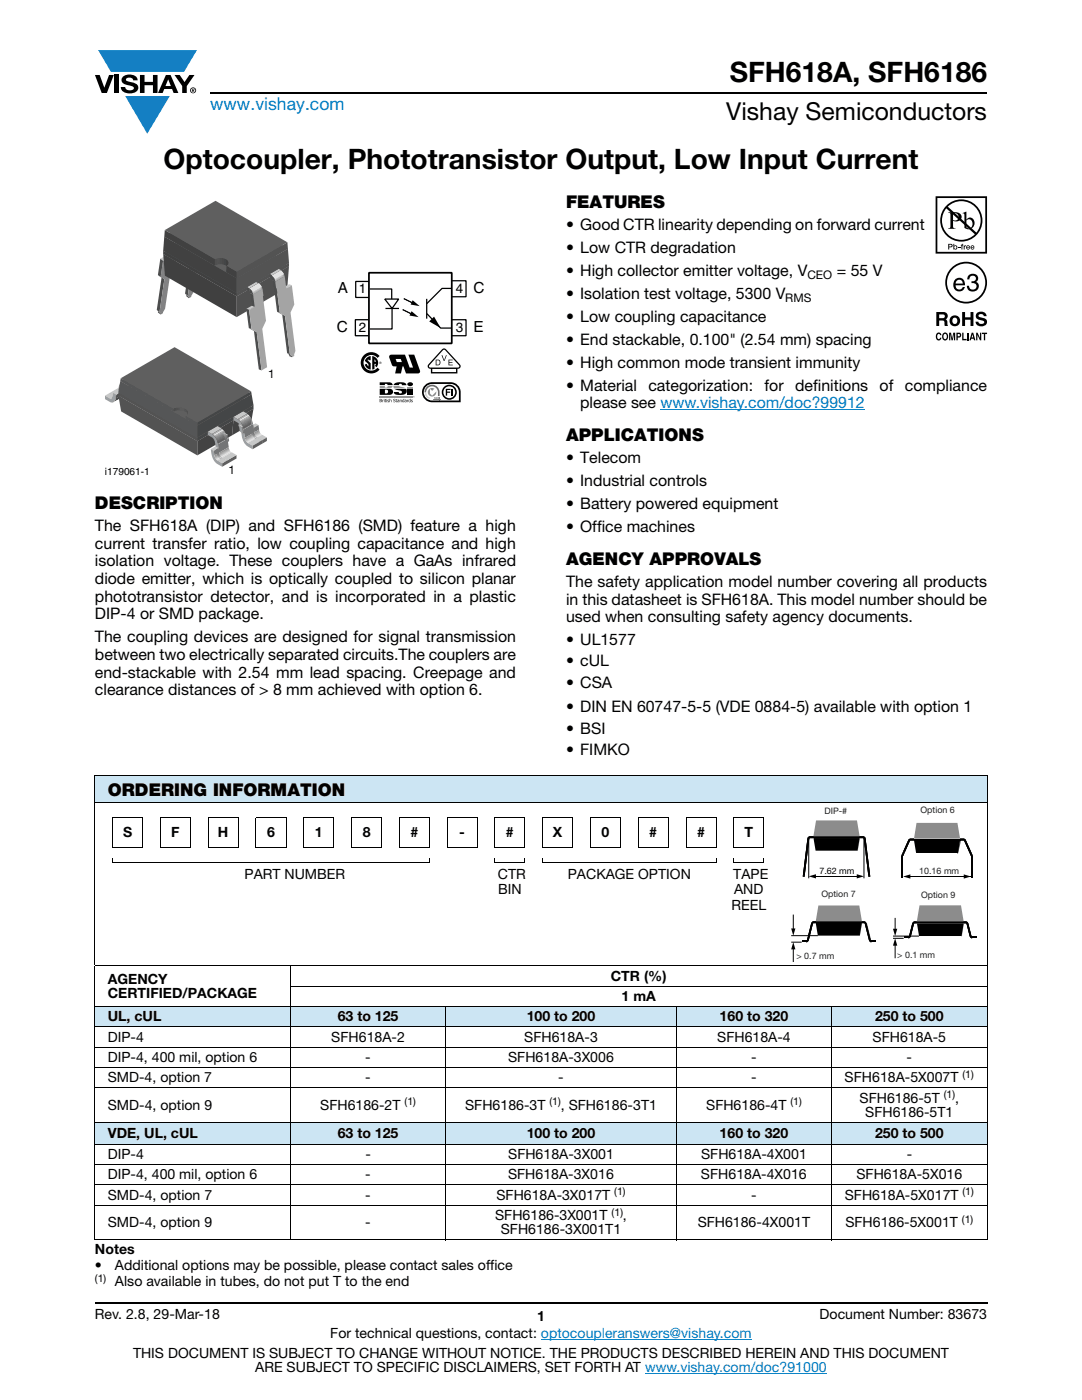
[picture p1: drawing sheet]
<svg xmlns="http://www.w3.org/2000/svg" width="216mm" height="279mm" viewBox="0 0 216 279" stroke-linecap="round" stroke-linejoin="round" font-family="sans-serif">
<defs><g id="words">
<g font-size="5.6">
<text x="145.6" y="16.4">SFH618A, SFH6186</text>
<text x="32.6" y="33.8">Optocoupler, Phototransistor Output, Low Input Current</text>
</g>
<text font-size="4.9" x="144.9" y="24">Vishay Semiconductors</text>
<text font-size="3.5" fill="#007ec4" x="42" y="21.9">www.vishay.com</text>
<g font-size="3.5">
<text x="112.9" y="41.5">FEATURES</text>
<text x="112.9" y="88.1">APPLICATIONS</text>
<text x="18.9" y="101.6">DESCRIPTION</text>
<text x="112.9" y="112.8">AGENCY APPROVALS</text>
<text x="21.5" y="158.8">ORDERING INFORMATION</text>
</g>
<g font-size="3.2">
<text x="112.9" y="45.9">• Good CTR linearity depending on forward current</text>
<text x="112.9" y="50.5">• Low CTR degradation</text>
<text x="112.9" y="55">• High collector emitter voltage, V</text>
<text x="112.9" y="59.6">• Isolation test voltage, 5300 V</text>
<text x="167" y="55">= 55 V</text>
<text x="112.9" y="64.2">• Low coupling capacitance</text>
<text x="112.9" y="68.8">• End stackable, 0.100&quot; (2.54 mm) spacing</text>
<text x="112.9" y="73.4">• High common mode transient immunity</text>
<text x="112.9" y="78">• Material</text>
<text x="129.4" y="78">categorization:</text>
<text x="152.6" y="78">for</text>
<text x="158.7" y="78">definitions</text>
<text x="175.5" y="78">of</text>
<text x="180.6" y="78">compliance</text>
<text x="115.8" y="81.5">please see www.vishay.com/doc?99912</text>
<text x="112.9" y="92.4">• Telecom</text>
<text x="112.9" y="97">• Industrial controls</text>
<text x="112.9" y="101.6">• Battery powered equipment</text>
<text x="18.9" y="106">The SFH618A (DIP) and SFH6186 (SMD) feature a high</text>
<text x="112.9" y="106.2">• Office machines</text>
<text x="18.9" y="109.5">current transfer ratio, low coupling capacitance and high</text>
<text x="18.9" y="113">isolation voltage. These couplers have a GaAs infrared</text>
<text x="18.9" y="116.5">diode emitter, which is optically coupled to silicon planar</text>
<text x="112.9" y="117.1">The safety application model number covering all products</text>
<text x="18.9" y="120.1">phototransistor detector, and is incorporated in a plastic</text>
<text x="18.9" y="123.6">DIP-4 or SMD package.</text>
<text x="112.9" y="120.7">in this datasheet is SFH618A. This model number should be</text>
<text x="112.9" y="124.2">used when consulting safety agency documents.</text>
<text x="18.9" y="128.2">The coupling devices are designed for signal transmission</text>
<text x="18.9" y="131.7">between two electrically separated circuits.The couplers are</text>
<text x="112.9" y="128.8">• UL1577</text>
<text x="18.9" y="135.2">end-stackable with 2.54 mm lead spacing. Creepage and</text>
<text x="112.9" y="133">• cUL</text>
<text x="112.9" y="137.2">• CSA</text>
<text x="18.9" y="138.8">clearance distances of &gt; 8 mm achieved with option 6.</text>
<text x="112.9" y="142.2">• DIN EN 60747-5-5 (VDE 0884-5) available with option 1</text>
<text x="112.9" y="146.4">• BSI</text>
<text x="112.9" y="150.6">• FIMKO</text>
</g>
<g font-size="3">
<text x="67.4" y="58.6">A</text>
<text x="94.5" y="58.6">C</text>
<text x="67.2" y="66.3">C</text>
<text x="94.5" y="66.3">E</text>
</g>
<g font-size="2.8">
<text x="24.6" y="167.1">S</text>
<text x="34.2" y="167.1">F</text>
<text x="43.5" y="167.1">H</text>
<text x="53.3" y="167.1">6</text>
<text x="62.8" y="167.1">1</text>
<text x="72.4" y="167.1">8</text>
<text x="81.9" y="167.1">#</text>
<text x="91.7" y="167.1">-</text>
<text x="101" y="167.1">#</text>
<text x="110.3" y="167.1">X</text>
<text x="120" y="167.1">0</text>
<text x="129.6" y="167.1">#</text>
<text x="139.1" y="167.1">#</text>
<text x="148.5" y="167.1">T</text>
<text x="48.8" y="175.3">PART NUMBER</text>
<text x="99.4" y="175.3">CTR</text>
<text x="99.4" y="178.5">BIN</text>
<text x="113.3" y="175.3">PACKAGE OPTION</text>
<text x="146.3" y="175.3">TAPE</text>
<text x="146.5" y="178.5">AND</text>
<text x="145.9" y="181.7">REEL</text>
<text x="21.5" y="196.3">AGENCY</text>
<text x="121.9" y="195.7">CTR (%)</text>
<text x="21.5" y="203.8">UL, cUL</text>
<text x="21.5" y="199.1">CERTIFIED/PACKAGE</text>
<text x="67.4" y="203.8">63 to 125</text>
<text x="105.1" y="203.8">100 to 200</text>
<text x="124" y="199.7">1 mA</text>
<text x="143.6" y="203.8">160 to 320</text>
<text x="174.6" y="203.8">250 to 500</text>
<text x="21.5" y="207.9">DIP-4</text>
<text x="66.1" y="207.9">SFH618A-2</text>
<text x="104.6" y="207.9">SFH618A-3</text>
<text x="143.1" y="207.9">SFH618A-4</text>
<text x="174.1" y="207.9">SFH618A-5</text>
<text x="21.5" y="211.9">DIP-4, 400 mil, option 6</text>
<text x="21.5" y="216">SMD-4, option 7</text>
<text x="72.9" y="216">-</text>
<text x="72.9" y="211.9">-</text>
<text x="101.4" y="211.9">SFH618A-3X006</text>
<text x="111.4" y="216">-</text>
<text x="149.9" y="216">-</text>
<text x="149.9" y="211.9">-</text>
<text x="168.5" y="216">SFH618A-5X007T</text>
<text x="180.9" y="211.9">-</text>
<text x="21.5" y="221.4">SMD-4, option 9</text>
<text x="63.9" y="221.4">SFH6186-2T</text>
<text x="92.8" y="221.4">SFH6186-3T</text>
<text x="111.9" y="221.4">, SFH6186-3T1</text>
<text x="140.9" y="221.4">SFH6186-4T</text>
<text x="171.5" y="220">SFH6186-5T</text>
<text x="190.6" y="220">,</text>
<text x="21.5" y="227.1">VDE, UL, cUL</text>
<text x="67.4" y="227.1">63 to 125</text>
<text x="105.1" y="227.1">100 to 200</text>
<text x="143.6" y="227.1">160 to 320</text>
<text x="172.7" y="222.8">SFH6186-5T1</text>
<text x="174.6" y="227.1">250 to 500</text>
<text x="21.5" y="231.3">DIP-4</text>
<text x="72.9" y="231.3">-</text>
<text x="101.4" y="231.3">SFH618A-3X001</text>
<text x="139.9" y="231.3">SFH618A-4X001</text>
<text x="180.9" y="231.3">-</text>
<text x="21.5" y="235.4">DIP-4, 400 mil, option 6</text>
<text x="21.5" y="239.4">SMD-4, option 7</text>
<text x="72.9" y="235.4">-</text>
<text x="72.9" y="239.4">-</text>
<text x="99.1" y="239.4">SFH618A-3X017T</text>
<text x="101.4" y="235.4">SFH618A-3X016</text>
<text x="139.9" y="235.4">SFH618A-4X016</text>
<text x="149.9" y="239.4">-</text>
<text x="168.6" y="239.4">SFH618A-5X017T</text>
<text x="170.9" y="235.4">SFH618A-5X016</text>
<text x="21.5" y="244.9">SMD-4, option 9</text>
<text x="72.9" y="244.9">-</text>
<text x="98.8" y="243.5">SFH6186-3X001T</text>
<text x="124.3" y="243.5">,</text>
<text x="139.2" y="244.9">SFH6186-4X001T</text>
<text x="168.7" y="244.9">SFH6186-5X001T</text>
<text x="18.9" y="250.4">Notes</text>
<text x="99.9" y="246.3">SFH6186-3X001T1</text>
<text x="18.9" y="253.5">•</text>
<text x="22.9" y="256.7">Also available in tubes, do not put T to the end</text>
<text x="22.9" y="253.5">Additional options may be possible, please contact sales office</text>
<text x="18.9" y="263.3">Rev. 2.8, 29-Mar-18</text>
<text x="107.2" y="263.6">1</text>
<text x="163.6" y="263.3">Document Number: 83673</text>
<text x="65.9" y="267.1">For technical questions, contact: optocoupleranswers@vishay.com</text>
<text x="26.5" y="271">THIS DOCUMENT IS SUBJECT TO CHANGE WITHOUT NOTICE. THE PRODUCTS DESCRIBED HEREIN AND THIS DOCUMENT</text>
<text x="50.9" y="273.8">ARE SUBJECT TO SPECIFIC DISCLAIMERS, SET FORTH AT www.vishay.com/doc?91000</text>
</g>
<g font-size="2.7">
<text x="71.6" y="58.4">1</text>
<text x="90.9" y="58.4">4</text>
<text x="71.6" y="66.2">2</text>
<text x="90.9" y="66.2">3</text>
</g>
<g font-size="2.4">
<text x="161.1" y="55.6">CEO</text>
<text x="156.7" y="60.2">RMS</text>
</g>
<g font-size="2.3">
<text x="53.5" y="75.5">1</text>
<text x="45.6" y="94.7">1</text>
</g>
<g font-size="2.1">
<text x="192.1" y="215.1">(1)</text>
<text x="80.7" y="220.6">(1)</text>
<text x="109.6" y="220.6">(1)</text>
<text x="157.7" y="220.6">(1)</text>
<text x="188.3" y="219.2">(1)</text>
<text x="122.6" y="238.6">(1)</text>
<text x="192.1" y="238.6">(1)</text>
<text x="122" y="242.6">(1)</text>
<text x="191.9" y="244.1">(1)</text>
<text x="18.9" y="255.9">(1)</text>
</g>
<text font-size="2" x="20.9" y="94.7">i179061-1</text>
<g font-size="1.8" fill="#201d1e">
<text x="164.5" y="162.4">DIP-#</text>
<text x="183.7" y="162.3">Option 6</text>
<text x="163.9" y="179.1">Option 7</text>
<text x="183.4" y="174.4">10.16 mm</text>
<text x="183.8" y="179.2">Option 9</text>
<text x="158.9" y="191.5">&gt; 0.7 mm</text>
<text x="179" y="191.2">&gt; 0.1 mm</text>
</g>
<text font-size="1.8" x="163.5" y="174.4">7.62 mm</text>
</g></defs>
<g fill="#147fc3">
<path d="M19.6 10h19.7l-2.6 4.3h-1.1h-13.5z"/>
<path d="M25 19.2h8.9l-4.5 7.5z"/>
</g>
<g fill="#000">
<path d="M18.9 15h1l.9 2.5 1-2.5h.9l-1.4 3.6h-1zM22.9 15h.9v3.6h-.9zM24.6 15.3a2.1 2.1 0 0 1 2.8 .3l.1 .4h-.9a.79 .79 0 0 0-.7-.5 .79 .79 0 0 0-.8 .4l.3 .3 1 .2a1.08 1.08 0 0 1 1.2 1 1.08 1.08 0 0 1-1.1 1.2 1.73 1.73 0 0 1-2.4-1.2h.9a.96 .96 0 0 0 .8 .6 .96 .96 0 0 0 .9-.4 1.31 1.31 0 0 0-1.2-.6 1.03 1.03 0 0 1-1.1-.6 1.03 1.03 0 0 1 .2-1.1zM27.9 15h.9v1.3h1.7v-1.3h.9v3.6h-.9v-1.6h-1.7v1.6h-.9zM34.8 15h1.1l.9 1.4 1-1.4h1l-1.5 2.2v1.4h-.9v-1.4z"/>
<path d="M33.6 15.9l.5 1.3h-1.1zM33.1 15l-1.6 3.6h1l.3-.8h1.5l.3 .8h1l-1.6-3.6z"/>
<path d="M38.4 17.8h.2v.2h-.2zM38.3 17.7v.7h.1v-.3l.4 .3-.2-.3 .2-.2-.1-.2z"/>
<path d="M38.1 18a.46 .46 0 0 1 .9 0 .46 .46 0 0 1-.9 0zM37.9 18a.6 .6 0 0 0 1.2 0 .6 .6 0 0 0-1.2 0z"/>
</g>
<path d="M42 18.6h155M18.9 260h178.1" fill="none" stroke="#000" stroke-width=".36"/>
<path d="M131.8 81.8h40.8M107.9 267.3h42.1M128.7 274h36.3" fill="none" stroke="#007ec4" stroke-width=".2"/>
<path d="M67.2 54.3h29.5v26h-29.5z" fill="#fff"/>
<path d="M73.6 56.2h-2.6v3.2h2.6M73.8 57.7h4.4v2M76.8 59.7h2.8l-1.4 1.9zM85.1 59.6v4M90.1 56h2.9v3.2h-2.9M90.1 57.6h-1.9l-3.1 3M76.9 61.6h2.7M78.2 61.6v4.1h-4.4M85.2 62.6l2.7 2.9h2.2M90.1 63.8h2.9v3.2h-2.9" fill="none" stroke="#000" stroke-width=".25"/>
<g fill="#000">
<path d="M80.6 59.6l2 1zM76.3 79.8h.2l-.1 .1v.4zM75.8 76.3h1.9a.62 .62 0 0 1 .6 .5h-.9l-.3-.2h-.3v.2h-1zM78.7 76.5a2.28 2.28 0 0 1 2.3 .2l.1 .2h-.9l-.1-.3h-.2l-.3 .2h-1.1zM78.7 77.6h2.3l.1 .3a.82 .82 0 0 1-1 .9 1.14 1.14 0 0 1-1.5-.6h1l.1 .3h.2l.3-.2a.45 .45 0 0 0-.7-.4zM80.4 61.8l2 1zM81.3 77.6h1.1v1.2h-1.1zM81.2 79.8h.3l-.2 .1v.4zM82.1 62.1l1.4 1.2-1.8-.3zM81.3 76.5a.65 .65 0 0 1 1.1 .2 .54 .54 0 0 1-.6 .4 .54 .54 0 0 1-.5-.6zM82.3 59.9l1.5 1.2-1.9-.3zM82.5 79.1l.1 .2z"/>
<path d="M86.6 63.2l1.3 2.3-2.3-1.3zM88.1 70.9h.2l.3 1 .4-1h.1l-.4 1.1h-.2zM89.5 71.8h.8v.1h-.7v.4h.7v.1h-.7v.4h.7v.1h-.8zM76.8 79.6l.3 .2h-.2v.4l.2 .1-.3-.1zM77.3 79.8h.3l-.2 .1a.18 .18 0 0 1 .2 .2 .18 .18 0 0 1-.1 .2 .18 .18 0 0 1-.2-.2l.3 .1-.3-.2zM77.7 79.6l.1 .2h.3v.5l-.2-.5-.2 .5zM78.5 79.7l.3-.1 .1 .1a.17 .17 0 0 0-.2 0 .17 .17 0 0 0-.1 .2 .17 .17 0 0 0 .2 0 .21 .21 0 0 1 0 .4 .21 .21 0 0 1-.3-.2v.1a.16 .16 0 0 0 .3 0 .16 .16 0 0 0 0-.3 .16 .16 0 0 0-.3 0zM79 79.6l.2 .2h-.1v.4l.1 .1-.2-.1zM79.8 79.8h.3l.1 .5-.2-.5-.2 .5zM82.1 79.8h.3l-.3 .1a.18 .18 0 0 1 .3 .2 .18 .18 0 0 1-.2 .2 .18 .18 0 0 1-.2-.2l.3 .1-.3-.2z"/>
<path d="M76.8 77.8l.6 .1v.3l-.2 .3h-.4zM75.8 77.6v1.2h2a.62 .62 0 0 0 .6-.6l-.2-.5-.4-.1z"/>
<path d="M78.9 71.6h1.1l.2 .7h-1zM77.7 71v.3l.5 1.6 .2 .2h.7l-.3 1.4h1.2l.3-1.4h.2l.5 1.4h2.4a.42 .42 0 0 0 .4-.5l-1.1-3.2h-1.2l.9 2.6h-.7l-.9-2.6h-2.7z"/>
<path d="M82.5 79.2a.11 .11 0 0 1 .2 0 .11 .11 0 0 1-.2 0zM82.5 79.2a.13 .13 0 0 0 .2 0 .13 .13 0 0 0-.2 0z"/>
<path d="M87.1 71.9v.9a.47 .47 0 0 0 .6-.5 .47 .47 0 0 0-.6-.4zM86.9 71.8h.4a.57 .57 0 0 1 .6 .5 .57 .57 0 0 1-.5 .6h-.5z"/>
<path d="M88.3 70l.3-.2 .3 .2 2.7 3v.3h-5.9l-.1-.3zM86.3 73.6h4.7v.7h-4.7zM88.2 69.7l-2.7 3a.53 .53 0 0 0 .1 .8l.4 .1v.9h5.3v-.9l.4-.1a.54 .54 0 0 0 0-.9l-2.7-2.9a.53 .53 0 0 0-.8 0z"/>
<path d="M75.9 80v.2l.2-.1v-.1zM75.9 79.7v.2l.2-.1v-.1zM75.8 79.6l.4 .1-.1 .5-.3 .1z"/>
<path d="M76.6 79.8l.1 .5zM76.6 79.6l.1 .1z"/>
<path d="M77.1 79.8l.1 .5zM77.1 79.6l.1 .1z"/>
<path d="M79.4 80.1v.1l.2-.1v-.1zM79.3 79.8l.3 .1 .1 .4-.2-.1a.19 .19 0 0 1-.2 0 .19 .19 0 0 1 0-.3 .19 .19 0 0 1 .3 0z"/>
<path d="M80.4 79.9v.3h.1l.1-.3zM80.3 79.8h.3v-.2v.6a.23 .23 0 0 1-.4 0 .23 .23 0 0 1 .1-.4z"/>
<path d="M80.8 80.1l.1 .1 .1-.1v-.1zM80.8 79.8l.3 .1v.4l-.1-.1a.19 .19 0 0 1-.3 0 .19 .19 0 0 1 .1-.3 .19 .19 0 0 1 .2 0z"/>
<path d="M81.6 79.9v.3h.2l.1-.3zM81.6 79.8h.3v-.2v.6a.23 .23 0 0 1-.4 0 .23 .23 0 0 1 .1-.4z"/>
</g>
<path d="M80.6 59.6l2 1M80.4 61.8l2 1" fill="none" stroke="#000" stroke-width=".2"/>
<path d="M73.6 54.4h16.5v14.1h-16.5z" fill="none" stroke="#000" stroke-width=".35"/>
<path d="M73.5 63.8h-2.6v3.2h2.6" fill="none" stroke="#000" stroke-width=".26"/>
<path d="M75.8 79.2h6.6" fill="none" stroke="#999" stroke-width=".25"/>
<g fill="#999">
<path d="M81.3 77.2h1.1v.3h-1.1z"/>
<path d="M78.5 77h1.1l1.3 .5h-2.3z"/>
<path d="M75.8 77h1v.3h.4l.2-.3h.9l-.1 .3-.5 .2h-1.9z"/>
</g>
<g fill="#8c8c8c">
<path d="M85.2 79.2l.1-.1-.1 .2 .3-.1-.2 .2z"/>
<path d="M85.5 79.3h.1h-.1l-.1 .2h.2h-.2z"/>
<path d="M85.7 79.3l.1 .1-.1 .2z"/>
<path d="M87.7 79.2v.7z"/>
<path d="M86.3 79.8h1.6z"/>
<path d="M84.9 78.4l.1 .1zM84.7 78.4h.3v.1z"/>
<path d="M84.9 78.6l.1 .1zM84.8 78.6h.3v.1l-.3 .1 .1-.2z"/>
<path d="M84.9 78.9l.2-.1zM84.9 78.9l.3-.1-.2 .2z"/>
<path d="M85 79.1l.2-.1zM85 79.1l.3-.1-.2 .2z"/>
<circle cx="86.2" cy="78.3" r=".85"/>
</g>
<g fill="#000">
<path d="M88.9 77.6h1v.2h-.7v.4h.6v.2h-.6v.6h-.3zM90.1 77.6h.2v1.4h-.2z"/>
<path d="M88.5 78.3a1.18 1.18 0 0 1 2.3 0 1.18 1.18 0 0 1-2.3 0zM88.1 78.3a1.55 1.55 0 0 0 3.1 0 1.55 1.55 0 0 0-3.1 0z"/>
</g>
<path d="M86 78l.2 .3 .6-.6 .2 .3-.8 .7-.2-.2z" fill="#fff"/>
<path d="M86 78l.2 .3 .6-.6 .2 .3-.8 .7-.2-.2z" fill="none" stroke="#fff" stroke-width=".35"/>
<g fill="#666">
<path d="M85 77.4a1.5 1.5 0 0 1 1.7-.5 1.5 1.5 0 0 1 1 1.4v.7h-.3a1.37 1.37 0 0 0-.2-1.4 1.37 1.37 0 0 0-1.4-.4 1.18 1.18 0 0 0-.8 1.1h-.3z"/>
<path d="M86.7 79.3h.2l.1 .1h-.3l.3 .1-.1 .2h-.2l-.1-.1h.3l-.2-.1z"/>
<path d="M87 79.3h.3v.1l-.1-.1-.1 .2 .1 .2v-.2h.1v.3l-.3-.1z"/>
<path d="M87.4 79.3h.2l.1 .1h-.2l.2 .1v.2h-.3v-.1h.2l-.2-.1z"/>
</g>
<g fill="#000">
<path d="M73.2 71.4l.8-.3v.8h-.5v-.2l-.2 .2 .7 .6v1.3a1.36 1.36 0 0 1-1.2-1.1l.4-.1 .3 .5v-.4l-.7-.7zM72.6 70.9a2.12 2.12 0 0 1 3.1 .2l-.4 .3a1.56 1.56 0 0 0-2.3-.1 1.56 1.56 0 0 0 0 2.2 1.56 1.56 0 0 0 2.3-.1l.4 .4a2.12 2.12 0 0 1-3 .2 2.12 2.12 0 0 1-.1-3.1z"/>
<path d="M74.7 71.7l.3 .5h-.3zM74.3 71.1v2.7l.4-.2v-1h.3l-.2 .4 .3 .3a1.36 1.36 0 0 0-.8-2.2z"/>
<path d="M75.9 72.3v.1zM75.8 72.3v.2l.1-.1 .1 .1v-.2z"/>
<path d="M75.7 72.4a.2 .2 0 0 1 .4 0 .2 .2 0 0 1-.4 0zM75.7 72.4a.24 .24 0 0 0 .4 0 .24 .24 0 0 0-.4 0z"/>
<path d="M85 77.1a1.65 1.65 0 0 0-.3 1.8 1.65 1.65 0 0 0 1.5 1h5.4a2.98 2.98 0 0 0-.5-2.8l-.7-.4-.5-.1h-3.7l-.4 .1zM84.8 76.9l.9-.5 .5-.1h3.7a2 2 0 0 1 2 2v2h-5.7a2 2 0 0 1-1.8-1.3 2 2 0 0 1 .4-2.1z"/>
</g>
<path d="M21 40.1h37.9v55.1h-37.9z" fill="#fff"/>
<path d="M26.2 76.5l.2-.2-.1 .5-.2 .2z" fill="#4e4e4e"/>
<path d="M26.3 76.2l.4-.2-.5 .5z" fill="#464646"/>
<path d="M25.7 75.7l.3-.2 .7 .4-.2 .2z" fill="#c8c8c8"/>
<path d="M25.7 75.7l.8 .4-.3 .2-.1 .7-.6-.4z" fill="#9c9c9c"/>
<path d="M28.9 74.4l1-.6 .9 .6-.9 .5z" fill="#c8c8c8"/>
<path d="M30.2 75l1-.6z" fill="#666"/>
<path d="M30.2 75l1-.6z" fill="#6c6c6c"/>
<path d="M30.2 75l1-.6z" fill="#717171"/>
<path d="M30.2 75l.9-.6z" fill="#777"/>
<path d="M30.2 75l.9-.6z" fill="#7c7c7c"/>
<path d="M30.1 75l1-.6z" fill="#828282"/>
<path d="M30.1 75l1-.6z" fill="#878787"/>
<path d="M30.1 75l1-.6z" fill="#8c8c8c"/>
<path d="M30.1 75l1-.6z" fill="#929292"/>
<path d="M30.1 75l.9-.6z" fill="#979797"/>
<path d="M30 75l1-.6z" fill="#9d9d9d"/>
<path d="M30 75l1-.6z" fill="#a2a2a2"/>
<path d="M30 75l1-.6z" fill="#a8a8a8"/>
<path d="M30 75l1-.6z" fill="#adadad"/>
<path d="M30 75l.9-.6z" fill="#b2b2b2"/>
<path d="M29.9 74.9l1-.5z" fill="#b8b8b8"/>
<path d="M29.9 74.9l1-.5z" fill="#bdbdbd"/>
<path d="M29.9 74.9l.9-.5z" fill="#c3c3c3"/>
<path d="M31.1 74.9l.9-.5-.2 .6-1.2 .7z" fill="#464646"/>
<path d="M28.9 74.4l1.3 .6 .3-.4 .1-.8 .6 .4a1.32 1.32 0 0 1-1 1.5l-1.3-.6z" fill="#9c9c9c"/>
<path d="M27 75.5l1.9-1.1 1 .5-1.9 1.1z" fill="#c8c8c8"/>
<path d="M28.3 76.1l1.9-1.1z" fill="#666"/>
<path d="M28.3 76.1l1.9-1.1z" fill="#6c6c6c"/>
<path d="M28.3 76.1l1.9-1.1z" fill="#717171"/>
<path d="M28.3 76.1l1.9-1.1z" fill="#777"/>
<path d="M28.3 76.1l1.9-1.1z" fill="#7c7c7c"/>
<path d="M28.2 76.1l2-1.1z" fill="#828282"/>
<path d="M28.2 76.1l1.9-1.1z" fill="#878787"/>
<path d="M28.2 76.1l1.9-1.1z" fill="#8c8c8c"/>
<path d="M28.2 76.1l1.9-1.1z" fill="#929292"/>
<path d="M28.2 76.1l1.9-1.1z" fill="#979797"/>
<path d="M28.1 76.1l2-1.1z" fill="#9d9d9d"/>
<path d="M28.1 76.1l2-1.1z" fill="#a2a2a2"/>
<path d="M28.1 76.1l1.9-1.1z" fill="#a8a8a8"/>
<path d="M28.1 76.1l1.9-1.1z" fill="#adadad"/>
<path d="M28 76.1l2-1.1z" fill="#b2b2b2"/>
<path d="M28 76l2-1z" fill="#b8b8b8"/>
<path d="M28 76l1.9-1.1z" fill="#bdbdbd"/>
<path d="M28 76l1.9-1.1z" fill="#c3c3c3"/>
<path d="M31.2 74.2l.9-.6-.1 .8-.9 .5z" fill="#4e4e4e"/>
<path d="M30.6 73.8l1-.5 .5 .3-.9 .6z" fill="#c8c8c8"/>
<path d="M29.2 76l1.9-1.1-.5 .8-1.9 1.1z" fill="#464646"/>
<path d="M29.4 74.6l1.9-1.1-.2 1.4-1.9 1.1z" fill="#4e4e4e"/>
<path d="M29.5 74.4l2-1.2-.2 .3-1.9 1.1z" fill="#464646"/>
<path d="M30 73.6l1.9-1.1z" fill="#c3c3c3"/>
<path d="M29.9 73.5l2-1z" fill="#bdbdbd"/>
<path d="M29.8 73.5l2-1.1z" fill="#b8b8b8"/>
<path d="M29.8 73.5l1.9-1.1z" fill="#b2b2b2"/>
<path d="M29.7 73.5l2-1.1z" fill="#adadad"/>
<path d="M29.7 73.5l1.9-1.1z" fill="#a8a8a8"/>
<path d="M29.6 73.5l2-1.1z" fill="#a2a2a2"/>
<path d="M29.6 73.5l1.9-1.1z" fill="#9d9d9d"/>
<path d="M29.5 73.4l2-1.1z" fill="#979797"/>
<path d="M29.5 73.4l1.9-1.1z" fill="#929292"/>
<path d="M29.5 73.4l1.9-1.1z" fill="#8c8c8c"/>
<path d="M29.4 73.4l2-1.1z" fill="#878787"/>
<path d="M29.4 73.5l1.9-1.2z" fill="#828282"/>
<path d="M29.4 73.5l1.9-1.1z" fill="#7c7c7c"/>
<path d="M29.3 73.5l2-1.1z" fill="#777"/>
<path d="M29.3 73.5l1.9-1.1z" fill="#717171"/>
<path d="M29.2 73.5l2-1.1z" fill="#6c6c6c"/>
<path d="M29.2 73.5l1.9-1.1z" fill="#666"/>
<path d="M27 75.5l1.2 .6 .4-.4 .2-1.4a.76 .76 0 0 1 .4-.7 .76 .76 0 0 1 .8 0l.8 .5v.7l-.8-.5h-.4l-.2 .3-.2 1.4a.78 .78 0 0 1-1.2 .7l-1-.6z" fill="#9c9c9c"/>
<path d="M29.2 74.8l.2-.2-.1 .5-.2 .2z" fill="#4e4e4e"/>
<path d="M29.3 74.5l.3-.2-.4 .5z" fill="#464646"/>
<path d="M28.7 74l.2-.2 .8 .4-.3 .2z" fill="#c8c8c8"/>
<path d="M28.7 74l.7 .4-.2 .2-.1 .7-.6-.4z" fill="#9c9c9c"/>
<path d="M21.9 78.4l1.9-1.1 1 .6-1.9 1.1z" fill="#c8c8c8"/>
<path d="M22.9 79l1.9-1.1z" fill="#c3c3c3"/>
<path d="M22.9 79l1.9-1.1z" fill="#bdbdbd"/>
<path d="M22.9 79l1.9-1.1z" fill="#b8b8b8"/>
<path d="M22.9 79l2-1.1z" fill="#b2b2b2"/>
<path d="M23 79l1.9-1.1z" fill="#adadad"/>
<path d="M23 79l1.9-1.1z" fill="#a8a8a8"/>
<path d="M23 79l1.9-1.1z" fill="#a2a2a2"/>
<path d="M23 79l2-1.1z" fill="#9d9d9d"/>
<path d="M23.1 79l1.9-1.1z" fill="#979797"/>
<path d="M23.1 79l1.9-1.1z" fill="#929292"/>
<path d="M23.1 79l1.9-1.1z" fill="#8c8c8c"/>
<path d="M23.1 79l1.9-1.1z" fill="#878787"/>
<path d="M23.1 79l1.9-1.1z" fill="#828282"/>
<path d="M23.1 79l2-1.1z" fill="#7c7c7c"/>
<path d="M23.2 79l1.9-1.1z" fill="#777"/>
<path d="M23.2 79l1.9-1.1z" fill="#717171"/>
<path d="M23.2 79l1.9-1.1z" fill="#6c6c6c"/>
<path d="M23.2 79l1.9-1.1z" fill="#666"/>
<path d="M24 79l2-1.1-.5 .7-1.9 1.1z" fill="#464646"/>
<path d="M24.3 77.6l1.9-1.1-.2 1.4-2 1.1z" fill="#4e4e4e"/>
<path d="M24.4 77.3l2-1.2-.2 .4-1.9 1.1z" fill="#464646"/>
<path d="M21.9 78.4l1.2 .6 .4-.4 .2-1.4a.76 .76 0 0 1 .4-.7 .76 .76 0 0 1 .8 .1l.8 .4v.7l-.8-.5h-.4l-.2 .4-.3 1.4a.78 .78 0 0 1-1.1 .7l-1-.6z" fill="#9c9c9c"/>
<path d="M22.9 79l-.1 .1z" fill="#c3c3c3"/>
<path d="M22.9 79l-.1 .1z" fill="#bdbdbd"/>
<path d="M22.8 79.1l.1-.1z" fill="#b8b8b8"/>
<path d="M22.8 79.1l.2-.1z" fill="#b2b2b2"/>
<path d="M22.8 79.1l.2-.1z" fill="#adadad"/>
<path d="M22.8 79.1l.2-.1z" fill="#a8a8a8"/>
<path d="M22.8 79.1l.2-.1z" fill="#a2a2a2"/>
<path d="M22.8 79.1l.3-.1z" fill="#9d9d9d"/>
<path d="M22.8 79.1l.3-.1z" fill="#979797"/>
<path d="M22.8 79.1l.3-.1z" fill="#929292"/>
<path d="M22.8 79.1l.3-.1z" fill="#8c8c8c"/>
<path d="M22.8 79.1l.3-.1z" fill="#878787"/>
<path d="M22.8 79.1l.3-.1z" fill="#828282"/>
<path d="M22.8 79.1l.4-.1z" fill="#7c7c7c"/>
<path d="M22.8 79.1l.4-.1z" fill="#777"/>
<path d="M22.8 79.1l.4-.1z" fill="#717171"/>
<path d="M22.8 79.1l.4-.1z" fill="#6c6c6c"/>
<path d="M22.8 79.1l.4-.1z" fill="#666"/>
<path d="M30 73.6l1.9-1.1 .8 .5-1.9 1.1z" fill="#c8c8c8"/>
<path d="M30.8 74.1l1.9-1.1v.7l-1.9 1.1z" fill="#5e5e5e"/>
<path d="M20.9 79l1-.6 1 .6-1 .5z" fill="#c8c8c8"/>
<path d="M21.9 79.5l1-.5z" fill="#c3c3c3"/>
<path d="M21.9 79.5l1-.5z" fill="#bdbdbd"/>
<path d="M22 79.5l.9-.5z" fill="#b8b8b8"/>
<path d="M22 79.6l1-.6z" fill="#b2b2b2"/>
<path d="M22 79.6l1-.6z" fill="#adadad"/>
<path d="M22 79.6l1-.6z" fill="#a8a8a8"/>
<path d="M22.1 79.6l.9-.6z" fill="#a2a2a2"/>
<path d="M22.1 79.6l1-.6z" fill="#9d9d9d"/>
<path d="M22.1 79.6l1-.6z" fill="#979797"/>
<path d="M22.1 79.6l1-.6z" fill="#929292"/>
<path d="M22.1 79.6l1-.6z" fill="#8c8c8c"/>
<path d="M22.2 79.6l.9-.6z" fill="#878787"/>
<path d="M22.2 79.6l.9-.6z" fill="#828282"/>
<path d="M22.2 79.6l1-.6z" fill="#7c7c7c"/>
<path d="M22.2 79.6l1-.6z" fill="#777"/>
<path d="M22.2 79.6l1-.6z" fill="#717171"/>
<path d="M22.2 79.6l1-.6z" fill="#6c6c6c"/>
<path d="M22.3 79.6l.9-.6z" fill="#666"/>
<g fill="#464646">
<path d="M24 79l-.4 .8v-.3z"/>
<path d="M23.1 79.5l.9-.5-.2 .6-1.2 .7z"/>
</g>
<path d="M20.9 79l1.3 .6 .3-.4 .1-.8 .6 .4a1.32 1.32 0 0 1-.9 1.5l-1.4-.6z" fill="#9c9c9c"/>
<path d="M23.2 78.8l1-.6-.2 .8-.9 .5z" fill="#4e4e4e"/>
<path d="M22.6 78.4l1-.5 .6 .3-1 .6z" fill="#c8c8c8"/>
<path d="M24.1 76.5l1.9-1.1z" fill="#666"/>
<path d="M24.1 76.5l2-1.2z" fill="#6c6c6c"/>
<path d="M24.2 76.4l1.9-1.1z" fill="#717171"/>
<path d="M24.2 76.4l1.9-1.1z" fill="#777"/>
<path d="M24.2 76.4l2-1.1z" fill="#7c7c7c"/>
<path d="M24.3 76.4l1.9-1.1z" fill="#828282"/>
<path d="M24.3 76.4l2-1.1z" fill="#878787"/>
<path d="M24.3 76.4l2-1.1z" fill="#8c8c8c"/>
<path d="M24.4 76.4l1.9-1.1z" fill="#929292"/>
<path d="M24.4 76.4l2-1.1z" fill="#979797"/>
<path d="M24.5 76.4l1.9-1.1z" fill="#9d9d9d"/>
<path d="M24.5 76.4l2-1.1z" fill="#a2a2a2"/>
<path d="M24.6 76.4l1.9-1.1z" fill="#a8a8a8"/>
<path d="M24.6 76.4l2-1.1z" fill="#adadad"/>
<path d="M24.7 76.4l1.9-1z" fill="#b2b2b2"/>
<path d="M24.7 76.5l2-1.1z" fill="#b8b8b8"/>
<path d="M24.8 76.5l2-1.1z" fill="#bdbdbd"/>
<path d="M24.9 76.5l1.9-1z" fill="#c3c3c3"/>
<path d="M25.7 77l1.9-1.1v.7l-1.9 1.1z" fill="#5e5e5e"/>
<path d="M24.9 76.6l1.9-1.1 .8 .4-1.9 1.1z" fill="#c8c8c8"/>
<path d="M51.3 87.3l1-.5z" fill="#c3c3c3"/>
<path d="M51.2 87.2l1.1-.5z" fill="#c8c8c8"/>
<path d="M51.1 87.1l1-.5 .1 .1-1 .5z" fill="#e2e2e2"/>
<path d="M51.1 87.1l1-.5z" fill="#c8c8c8"/>
<path d="M51 87l1-.5z" fill="#c3c3c3"/>
<path d="M51 87l1-.5z" fill="#bdbdbd"/>
<path d="M51 87l1-.6z" fill="#b8b8b8"/>
<path d="M51 86.9l1-.5z" fill="#b2b2b2"/>
<path d="M51 86.9l.9-.5z" fill="#adadad"/>
<path d="M51 86.9l.9-.6z" fill="#a8a8a8"/>
<path d="M50.9 86.8l1-.5z" fill="#a2a2a2"/>
<path d="M50.9 86.8l1-.5z" fill="#9d9d9d"/>
<path d="M50.9 86.8l1-.6z" fill="#979797"/>
<path d="M50.9 86.7l.9-.5z" fill="#929292"/>
<path d="M50.9 86.7l.9-.6z" fill="#8c8c8c"/>
<path d="M50.9 86.6l.9-.5z" fill="#878787"/>
<path d="M50.8 86.6l1-.5z" fill="#828282"/>
<path d="M50.8 86.5l1-.5z" fill="#7c7c7c"/>
<path d="M50.8 86.5l1-.6z" fill="#777"/>
<path d="M50.8 86.4l.9-.5z" fill="#717171"/>
<path d="M50.8 86.3l.9-.5z" fill="#6c6c6c"/>
<path d="M50.8 86.3l.9-.6z" fill="#666"/>
<path d="M50 85l1-.5 .6 .3-1 .6z" fill="#c8c8c8"/>
<path d="M50.6 85.4l1-.6 .1 .9-.9 .6z" fill="#727272"/>
<path d="M51.3 87.3l1-.5 1 .5-1 .6z" fill="#c8c8c8"/>
<path d="M50 85l.6 .4a2.26 2.26 0 0 0 1.7 2.5v.7a3.4 3.4 0 0 1-2.3-3.6z" fill="#9c9c9c"/>
<path d="M52.3 87.9l1-.6v.7l-1 .6z" fill="#5e5e5e"/>
<path d="M46.6 83.9l4-2.3-.6 3.1-3.7 2.2z" fill="#424242"/>
<path d="M30.8 74.8l15.8 9.1z" fill="#5f5f5f"/>
<path d="M39.4 88l7.2-4.1-.3 3-6.9 4z" fill="#424242"/>
<path d="M30.8 74.8l4-2.3 15.8 9.1-4 2.3z" fill="#5f5f5f"/>
<path d="M49.4 88.4l2-1.1z" fill="#c3c3c3"/>
<path d="M49.3 88.3l2-1z" fill="#c8c8c8"/>
<path d="M49.2 88.2l1.9-1.1 .1 .1-1.9 1.1z" fill="#e2e2e2"/>
<path d="M49.2 88.2l1.9-1.1z" fill="#c8c8c8"/>
<path d="M49.1 88.1l2-1z" fill="#c3c3c3"/>
<path d="M49.1 88.1l1.9-1.1z" fill="#bdbdbd"/>
<path d="M49.1 88.1l1.9-1.1z" fill="#b8b8b8"/>
<path d="M49.1 88l1.9-1z" fill="#b2b2b2"/>
<path d="M49.1 88l1.9-1.1z" fill="#adadad"/>
<path d="M49 88l2-1.1z" fill="#a8a8a8"/>
<path d="M49 87.9l1.9-1.1z" fill="#a2a2a2"/>
<path d="M49 87.9l1.9-1.1z" fill="#9d9d9d"/>
<path d="M49 87.9l1.9-1.1z" fill="#979797"/>
<path d="M49 87.8l1.9-1.1z" fill="#929292"/>
<path d="M49 87.8l1.9-1.1z" fill="#8c8c8c"/>
<path d="M48.9 87.7l2-1.1z" fill="#878787"/>
<path d="M48.9 87.7l1.9-1.1z" fill="#828282"/>
<path d="M48.9 87.6l1.9-1.1z" fill="#7c7c7c"/>
<path d="M48.9 87.6l1.9-1.1z" fill="#777"/>
<path d="M48.9 87.5l1.9-1.1z" fill="#717171"/>
<path d="M48.9 87.4l1.9-1.1z" fill="#6c6c6c"/>
<path d="M48.8 87.4l2-1.1z" fill="#666"/>
<path d="M49.4 88.4l2-1.1 .9 .6-1.9 1.1z" fill="#c8c8c8"/>
<path d="M50.4 89l1.9-1.1v.7l-1.9 1.1z" fill="#5e5e5e"/>
<path d="M25.7 77.7l5.1-2.9 15.8 9.1-5.1 2.9z" fill="#5f5f5f"/>
<path d="M23.6 78.9l15.8 9.1v2.9l-15.2-8.8z" fill="#535353"/>
<path d="M23.6 78.9l2.1-1.2 15.8 9.1-2.1 1.2z" fill="#5f5f5f"/>
<path d="M39.4 87.3l11.2-6.4v.6l-11.2 6.5z" fill="#454545"/>
<path d="M46.6 83.2l1.9-1.1 .8 .5-1.9 1.1z" fill="#c8c8c8"/>
<path d="M48.6 85.7l1.9-1.1 .3 1.7-2 1.1z" fill="#727272"/>
<path d="M46.6 83.2a2.99 2.99 0 0 1 2 2.5l.3 2a1.98 1.98 0 0 0 1.5 1.3v.7a3.1 3.1 0 0 1-2.2-2.7l-.3-1.9a1.9 1.9 0 0 0-1.3-1.2z" fill="#9c9c9c"/>
<path d="M48.4 85.9l.2-.2 .1 .6-.2 .2z" fill="#727272"/>
<path d="M47.5 84.8l.7 .4 .3 1.3-.6-.4z" fill="#9c9c9c"/>
<path d="M48.4 85.8l.2-.1z" fill="#5b5b5b"/>
<path d="M48.3 85.7l.3-.2-.2 .3z" fill="#616161"/>
<path d="M48.3 85.6l.3-.2-.3 .3z" fill="#666"/>
<path d="M48.3 85.5l.2-.2-.2 .3z" fill="#6c6c6c"/>
<path d="M48.3 85.4l.2-.2-.2 .3z" fill="#717171"/>
<path d="M48.2 85.3l.3-.2z" fill="#777"/>
<path d="M48.2 85.2l.3-.1z" fill="#7c7c7c"/>
<path d="M47.5 84.8l.2-.1 .8 .4-.3 .1z" fill="#c8c8c8"/>
<path d="M48.6 85.7l1.9-1.1z" fill="#5b5b5b"/>
<path d="M48.6 85.6l1.9-1.2v.2l-1.9 1.1z" fill="#616161"/>
<path d="M48.6 85.4l1.9-1.1v.1l-1.9 1.2z" fill="#666"/>
<path d="M48.5 85.3l1.9-1.1 .1 .1-1.9 1.1z" fill="#6c6c6c"/>
<path d="M48.5 85.2l1.9-1.1-1.9 1.2z" fill="#717171"/>
<path d="M48.5 85.1l1.9-1.1z" fill="#777"/>
<path d="M48.5 85.1l1.9-1.1z" fill="#7c7c7c"/>
<path d="M48.4 85l1.9-1.1z" fill="#828282"/>
<path d="M48.4 84.9l1.9-1.1z" fill="#878787"/>
<path d="M48.4 84.8l1.9-1.1z" fill="#8c8c8c"/>
<path d="M48.3 84.8l1.9-1.1z" fill="#929292"/>
<path d="M48.3 84.7l1.9-1.1z" fill="#979797"/>
<path d="M48.3 84.6l1.9-1.1z" fill="#9d9d9d"/>
<path d="M48.2 84.6l2-1.1z" fill="#a2a2a2"/>
<path d="M48.2 84.5l1.9-1.1z" fill="#a8a8a8"/>
<path d="M48.2 84.5l1.9-1.1z" fill="#adadad"/>
<path d="M48.1 84.4l2-1z" fill="#b2b2b2"/>
<path d="M48.1 84.3l2-1z" fill="#b8b8b8"/>
<path d="M48.1 84.3l1.9-1.1z" fill="#bdbdbd"/>
<path d="M48 84.2l1.9-1.1 .1 .1-1.9 1.1z" fill="#c3c3c3"/>
<path d="M47.9 84.1l1.9-1.1 .1 .1-1.9 1.1z" fill="#c8c8c8"/>
<path d="M47.6 83.8l2-1.1 .2 .2-1.9 1.2z" fill="#e2e2e2"/>
<path d="M47.5 83.7l1.9-1.1 .2 .1-2 1.1z" fill="#c8c8c8"/>
<path d="M47.4 83.7l2-1.1z" fill="#c3c3c3"/>
<path d="M45.4 87.6l.2-.2 .1 .6-.2 .2z" fill="#727272"/>
<path d="M45.3 86.9l.2-.1z" fill="#7c7c7c"/>
<path d="M45.3 87l.2-.1z" fill="#777"/>
<path d="M45.3 87.1l.2-.2-.2 .3z" fill="#717171"/>
<path d="M45.3 87.2l.3-.2-.2 .3z" fill="#6c6c6c"/>
<path d="M45.4 87.3l.2-.2-.2 .3z" fill="#666"/>
<path d="M45.4 87.4l.2-.1-.2 .2z" fill="#616161"/>
<path d="M45.4 87.5l.2-.1z" fill="#5b5b5b"/>
<path d="M44.5 86.5l.3-.1 .7 .4-.2 .1z" fill="#c8c8c8"/>
<path d="M44.5 86.5l.8 .4 .2 1.3-.6-.4z" fill="#9c9c9c"/>
<path d="M23.6 78.2l15.8 9.1v.7l-15.8-9.1z" fill="#545454"/>
<path d="M23.6 78.2l11.2-6.4 15.8 9.1-11.2 6.4z" fill="#5f5f5f"/>
<path d="M43.7 90.3v.6z" fill="#666"/>
<path d="M43.7 90.4v.6z" fill="#6c6c6c"/>
<path d="M43.8 90.5l-.1 .6z" fill="#717171"/>
<path d="M43.8 90.5l-.1 .6z" fill="#777"/>
<path d="M43.8 90.6l-.1 .6z" fill="#7c7c7c"/>
<path d="M43.8 90.6l-.1 .6z" fill="#828282"/>
<path d="M43.8 90.7l-.1 .6z" fill="#878787"/>
<path d="M43.9 90.7l-.2 .6z" fill="#8c8c8c"/>
<path d="M43.9 90.8l-.2 .6z" fill="#929292"/>
<path d="M43.9 90.8l-.2 .6z" fill="#979797"/>
<path d="M43.9 90.9l-.2 .5z" fill="#9d9d9d"/>
<path d="M43.9 90.9l-.2 .5z" fill="#a2a2a2"/>
<path d="M43.9 90.9l-.2 .5z" fill="#a8a8a8"/>
<path d="M44 91l-.3 .4z" fill="#adadad"/>
<path d="M44 91l-.3 .4z" fill="#b2b2b2"/>
<path d="M44 91l-.3 .4z" fill="#b8b8b8"/>
<path d="M44 91l-.3 .4z" fill="#bdbdbd"/>
<path d="M43.7 91.4l.3-.3z" fill="#c3c3c3"/>
<path d="M43.7 91.4l.4-.2z" fill="#c8c8c8"/>
<path d="M43.7 91.4l.4-.2 .1 .1z" fill="#e2e2e2"/>
<path d="M43.7 91.4l.6-.1z" fill="#c8c8c8"/>
<path d="M43.7 91.4h.6z" fill="#c3c3c3"/>
<path d="M43.7 90.3l1.9-1.1z" fill="#666"/>
<path d="M43.7 90.4l2-1.1z" fill="#6c6c6c"/>
<path d="M43.8 90.5l1.9-1.1z" fill="#717171"/>
<path d="M43.8 90.5l1.9-1.1z" fill="#777"/>
<path d="M43.8 90.6l1.9-1.1z" fill="#7c7c7c"/>
<path d="M43.8 90.7l1.9-1.1z" fill="#828282"/>
<path d="M43.8 90.7l1.9-1.1z" fill="#878787"/>
<path d="M43.9 90.7l1.9-1.1z" fill="#8c8c8c"/>
<path d="M43.9 90.8l1.9-1.1z" fill="#929292"/>
<path d="M43.9 90.8l1.9-1.1z" fill="#979797"/>
<path d="M43.9 90.9l1.9-1.1z" fill="#9d9d9d"/>
<path d="M43.9 90.9l1.9-1.1z" fill="#a2a2a2"/>
<path d="M43.9 90.9l1.9-1.1z" fill="#a8a8a8"/>
<path d="M43.9 91l2-1.1z" fill="#adadad"/>
<path d="M44 91l1.9-1.1z" fill="#b2b2b2"/>
<path d="M44 91l1.9-1.1z" fill="#b8b8b8"/>
<path d="M44 91l1.9-1z" fill="#bdbdbd"/>
<path d="M44 91.1l2-1.1z" fill="#c3c3c3"/>
<path d="M44.1 91.1l1.9-1z" fill="#c8c8c8"/>
<path d="M44.1 91.2l1.9-1.1 .1 .1-1.9 1.1z" fill="#e2e2e2"/>
<path d="M44.2 91.3l2-1.1z" fill="#c8c8c8"/>
<path d="M44.3 91.3l1.9-1z" fill="#c3c3c3"/>
<path d="M41.5 86.1a2.99 2.99 0 0 1 2 2.6l.3 1.9a1.98 1.98 0 0 0 1.5 1.3v.7a3.1 3.1 0 0 1-2.2-2.6l-.3-2a1.9 1.9 0 0 0-1.3-1.2z" fill="#9c9c9c"/>
<path d="M42.8 90.9l.9-.6z" fill="#666"/>
<path d="M42.8 90.9l.9-.5z" fill="#6c6c6c"/>
<path d="M42.8 91l1-.5z" fill="#717171"/>
<path d="M42.8 91.1l1-.6z" fill="#777"/>
<path d="M42.8 91.1l1-.5z" fill="#7c7c7c"/>
<path d="M42.9 91.2l.9-.6z" fill="#828282"/>
<path d="M42.9 91.2l.9-.5z" fill="#878787"/>
<path d="M42.9 91.3l1-.6z" fill="#8c8c8c"/>
<path d="M42.9 91.3l1-.5z" fill="#929292"/>
<path d="M42.9 91.4l1-.6z" fill="#979797"/>
<path d="M42.9 91.4l1-.5z" fill="#9d9d9d"/>
<path d="M43 91.4l.9-.5z" fill="#a2a2a2"/>
<path d="M43 91.5l.9-.6z" fill="#a8a8a8"/>
<path d="M43 91.5l1-.5z" fill="#adadad"/>
<path d="M43 91.5l1-.5z" fill="#b2b2b2"/>
<path d="M43 91.6l1-.6z" fill="#b8b8b8"/>
<path d="M43 91.6l1-.5z" fill="#bdbdbd"/>
<path d="M43.1 91.6l1-.5z" fill="#c3c3c3"/>
<path d="M43.1 91.7l1-.5z" fill="#c8c8c8"/>
<path d="M43.2 91.7l.9-.5 .1 .1-.9 .5z" fill="#e2e2e2"/>
<path d="M43.3 91.8l1-.5z" fill="#c8c8c8"/>
<path d="M43.3 91.9l1-.5z" fill="#c3c3c3"/>
<path d="M45.3 91.9l1.9-1.1v.7l-1.9 1.1z" fill="#5e5e5e"/>
<g fill="#c8c8c8">
<path d="M44.3 91.4l1.9-1.1 1 .5-1.9 1.1z"/>
<path d="M41.5 86.1l1.9-1.1 .8 .5-1.9 1.1z"/>
<path d="M42.1 89.6l.9-.5 .6 .3-.9 .6z"/>
</g>
<g fill="#727272">
<path d="M43.5 88.7l1.9-1.1 .2 1.6-1.9 1.1z"/>
<path d="M42.7 90l.9-.6 .1 .9-.9 .6z"/>
</g>
<path d="M42.3 86.6l2-1z" fill="#c3c3c3"/>
<path d="M42.4 86.7l1.9-1.1 .1 .1-1.9 1.1z" fill="#c8c8c8"/>
<path d="M42.5 86.8l1.9-1.1 .3 .2-1.9 1.1z" fill="#e2e2e2"/>
<path d="M42.8 87l1.9-1.1 .1 .1-1.9 1.1z" fill="#c8c8c8"/>
<path d="M42.9 87.1l1.9-1.1 .1 .1-2 1.1z" fill="#c3c3c3"/>
<path d="M42.9 87.2l2-1z" fill="#bdbdbd"/>
<path d="M43 87.3l1.9-1.1z" fill="#b8b8b8"/>
<path d="M43 87.3l2-1z" fill="#b2b2b2"/>
<path d="M43.1 87.4l1.9-1z" fill="#adadad"/>
<path d="M43.1 87.5l1.9-1.1z" fill="#a8a8a8"/>
<path d="M43.1 87.5l1.9-1.1z" fill="#a2a2a2"/>
<path d="M43.2 87.6l1.9-1.1z" fill="#9d9d9d"/>
<path d="M43.2 87.6l1.9-1.1z" fill="#979797"/>
<path d="M43.2 87.7l1.9-1.1z" fill="#929292"/>
<path d="M43.3 87.8l1.9-1.1z" fill="#8c8c8c"/>
<path d="M43.3 87.9l1.9-1.1z" fill="#878787"/>
<path d="M43.3 87.9l1.9-1.1z" fill="#828282"/>
<path d="M43.3 88l2-1.1z" fill="#7c7c7c"/>
<path d="M43.4 88.1l1.9-1.1z" fill="#777"/>
<path d="M43.4 88.2l1.9-1.1-1.9 1.2z" fill="#717171"/>
<path d="M43.4 88.3l1.9-1.1 .1 .1-2 1.1z" fill="#6c6c6c"/>
<path d="M43.4 88.4l2-1.1v.1l-1.9 1.1z" fill="#666"/>
<path d="M43.5 88.5l1.9-1.1v.1l-1.9 1.1z" fill="#616161"/>
<path d="M43.5 88.6l1.9-1.1z" fill="#5b5b5b"/>
<path d="M44.3 92.5l1-.6v.7l-1 .6z" fill="#5e5e5e"/>
<path d="M43.4 91.9l.9-.5 1 .5-1 .6z" fill="#c8c8c8"/>
<path d="M42.1 89.6l.6 .4a2.27 2.27 0 0 0 1.6 2.5v.7a3.4 3.4 0 0 1-2.2-3.6z" fill="#9c9c9c"/>
<path d="M24 76l15.4 8.9v2.4l-15.8-9.1z" fill="#565656"/>
<path d="M39.4 84.9l10.8-6.2 .4 2.2-11.2 6.4z" fill="#474747"/>
<path d="M24 76l10.8-6.2 15.4 8.9-10.8 6.2z" fill="#5f5f5f"/>
<path d="M24.1 75.5l10.5 6v.7l-10.6-6.2z" fill="#565656"/>
<path d="M34.6 81.5v.7z" fill="#434343"/>
<path d="M34.6 81.5h.2v.6h-.2z" fill="#444"/>
<path d="M34.8 81.5l.1-.1v.6l-.1 .1z" fill="#454545"/>
<path d="M34.9 81.4h.1v.6h-.1z" fill="#474747"/>
<path d="M35 81.4h.1v.6h-.1z" fill="#484848"/>
<path d="M35.1 81.4l.1-.1v.6l-.1 .1z" fill="#4a4a4a"/>
<path d="M35.2 81.3h.1v.6h-.1z" fill="#4b4b4b"/>
<path d="M35.3 81.3h.1l-.1 .6z" fill="#4c4c4c"/>
<path d="M35.4 81.3v.6z" fill="#4e4e4e"/>
<path d="M35.5 81.3v.6z" fill="#4f4f4f"/>
<path d="M35.6 81.3l.1 .6z" fill="#505050"/>
<path d="M35.7 81.3v.6z" fill="#525252"/>
<path d="M35.7 81.3l.1 .6z" fill="#535353"/>
<path d="M35.8 81.3l.1 .6z" fill="#545454"/>
<path d="M35.9 81.3v.6z" fill="#565656"/>
<path d="M35.9 81.3l.1 .6z" fill="#575757"/>
<path d="M36 81.3l.1 .6z" fill="#595959"/>
<path d="M36.1 81.3v.6z" fill="#5a5a5a"/>
<path d="M36.2 81.3l.3 .1v.6l-.4-.1z" fill="#5b5b5b"/>
<path d="M36.5 81.4h.1v.6z" fill="#5a5a5a"/>
<path d="M36.6 81.4l.1 .6z" fill="#595959"/>
<path d="M36.7 81.4l.1 .7z" fill="#575757"/>
<path d="M36.8 81.5l.1 .6z" fill="#565656"/>
<path d="M36.9 81.5l.1 .6z" fill="#545454"/>
<path d="M37 81.6l.1 .6z" fill="#535353"/>
<path d="M37.1 81.6l.1 .7z" fill="#525252"/>
<path d="M37.2 81.7v.6z" fill="#505050"/>
<path d="M37.3 81.8v.6z" fill="#4f4f4f"/>
<path d="M37.4 81.8l-.1 .7z" fill="#4e4e4e"/>
<path d="M37.4 81.9v.6z" fill="#4c4c4c"/>
<path d="M37.4 81.9v.7z" fill="#4b4b4b"/>
<path d="M37.5 82l-.1 .6z" fill="#4a4a4a"/>
<path d="M37.5 82.1v.6z" fill="#484848"/>
<path d="M37.5 82.1v.7z" fill="#474747"/>
<path d="M37.5 82.2v.6z" fill="#454545"/>
<path d="M37.5 82.3v.6z" fill="#444"/>
<path d="M37.5 82.4v.5z" fill="#434343"/>
<path d="M39.4 84.3l10.7-6.2 .1 .6-10.8 6.2z" fill="#474747"/>
<path d="M37.1 83l2.3 1.3v.6l-2.4-1.4z" fill="#565656"/>
<path d="M24.1 75.5l10.7-6.2 15.3 8.8-10.7 6.2-2.3-1.3a.75 .75 0 0 0 .5-.7 .75 .75 0 0 0-.6-.7 2.73 2.73 0 0 0-2.4-.1z" fill="#5f5f5f"/>
<path d="M37.2 58.9l.5 .4v.2l-.5-.4z" fill="#4d4d4d"/>
<path d="M36.9 58.6l.8 .7z" fill="#404040"/>
<path d="M31.5 62.1l.6 .4v.3l-.6-.4z" fill="#4d4d4d"/>
<path d="M31.3 61.9l.8 .6z" fill="#404040"/>
<path d="M37.9 52.1l.5 .4-.9 6.5-.6-.4z" fill="#4d4d4d"/>
<path d="M39.4 47.3l1.1-.6 .6 .4-1.1 .7z" fill="#c8c8c8"/>
<g fill="#4d4d4d">
<path d="M32.3 55.3l.5 .4-1 6.6-.5-.4z"/>
<path d="M37.8 47.4l.5 .5-.6 4.2-.6-.5z"/>
<path d="M37.8 46.3l.6 .5-.2 1.1-.5-.4z"/>
</g>
<path d="M37.8 46.3l1.9-1.1 .6 .5-1.9 1.1z" fill="#c8c8c8"/>
<path d="M38.4 46.8l1.9-1.1-.3 2.1 1.1-.7-.5 3.3-1 1.4-1 6.6-.5 .9-.4 .2v-.2l-.2-.3 .9-6.5-.7-.4z" fill="#838383"/>
<path d="M38.4 46.7l1.9-1.1z" fill="#4b4b4b"/>
<path d="M38.4 46.7l1.9-1.1z" fill="#515151"/>
<path d="M38.4 46.7l1.9-1.1z" fill="#565656"/>
<path d="M38.4 46.7l1.9-1.1z" fill="#5b5b5b"/>
<path d="M38.4 46.7l1.9-1.1z" fill="#616161"/>
<path d="M38.4 46.7l1.9-1.1z" fill="#666"/>
<path d="M38.4 46.7l1.9-1.1z" fill="#6c6c6c"/>
<path d="M38.4 46.7l1.9-1.1z" fill="#717171"/>
<path d="M38.4 46.7l1.9-1.1z" fill="#777"/>
<path d="M38.4 46.8l1.9-1.1z" fill="#7c7c7c"/>
<path d="M38.1 46l1.9-1.1z" fill="#777"/>
<path d="M38.1 46l1.9-1.1z" fill="#7c7c7c"/>
<path d="M38.1 46l1.9-1.1z" fill="#828282"/>
<path d="M38.1 45.9l1.9-1.1z" fill="#878787"/>
<path d="M38.1 45.9l2-1.1z" fill="#8c8c8c"/>
<path d="M38.2 45.9l1.9-1.1z" fill="#929292"/>
<path d="M38.2 45.9l1.9-1.1z" fill="#979797"/>
<path d="M38.2 45.9l1.9-1.1z" fill="#9d9d9d"/>
<path d="M38.2 45.9l2-1.1z" fill="#a2a2a2"/>
<path d="M38.3 45.9l1.9-1.1z" fill="#a8a8a8"/>
<path d="M38.3 45.9l1.9-1.1z" fill="#adadad"/>
<path d="M38.3 45.9l2-1.1z" fill="#b2b2b2"/>
<path d="M38.4 45.9l1.9-1.1z" fill="#b8b8b8"/>
<path d="M38.4 45.9l1.9-1z" fill="#bdbdbd"/>
<path d="M38.4 45.9l2-1z" fill="#c3c3c3"/>
<path d="M38.5 46l1.9-1.1z" fill="#c8c8c8"/>
<path d="M38.5 46l2-1.1z" fill="#e2e2e2"/>
<path d="M37.9 46.1l.4-.2 .3 .1v.7l-.2 .1-.6-.5z" fill="#4d4d4d"/>
<path d="M38.6 46l1.9-1.1v.7l-1.9 1.1z" fill="#939393"/>
<path d="M38.7 46l.5 .2v.7l-.5-.3z" fill="#4d4d4d"/>
<path d="M39 46.9l4-2.3 14.7 8.5-4 2.3z" fill="#5f5f5f"/>
<path d="M39.2 46.2l1.7-1v.6l-1.7 1.1z" fill="#939393"/>
<path d="M33.4 48.9l.6 .4-.3 2.1-.6-.4z" fill="#4d4d4d"/>
<path d="M34 49.3l1.9-1.1-1 5.4-1 1.5-1 6.5-.4 .9-.4 .3v-.3l-.3-.2 1-6.6-.7-.4 .4-3.3 1.2-.6z" fill="#838383"/>
<path d="M33.4 48.9l1.9-1.1 .6 .4-1.9 1.1z" fill="#c8c8c8"/>
<path d="M34 49.2l1.9-1.1z" fill="#4b4b4b"/>
<path d="M34 49.2l1.9-1.1z" fill="#515151"/>
<path d="M34 49.2l1.9-1.1z" fill="#565656"/>
<path d="M34 49.2l1.9-1.1z" fill="#5b5b5b"/>
<path d="M34 49.2l1.9-1.1z" fill="#616161"/>
<path d="M34 49.3l1.9-1.1z" fill="#666"/>
<path d="M34 49.3l1.9-1.1z" fill="#6c6c6c"/>
<path d="M34 49.3l1.9-1.1z" fill="#717171"/>
<path d="M34 49.3l1.9-1.1z" fill="#777"/>
<path d="M34 49.3l1.9-1.1z" fill="#7c7c7c"/>
<path d="M34.2 48.6l1.9-1.1v.6l-1.9 1.1z" fill="#939393"/>
<path d="M33.5 48.6l.4-.1 .3 .1v.6l-.2 .1-.6-.4z" fill="#4d4d4d"/>
<path d="M47.2 59.1l10.5-6-.4 4.4-10.1 5.8z" fill="#515151"/>
<g fill="#5f5f5f">
<path d="M34.6 49.5l4.4-2.6 14.7 8.5-4.4 2.5z"/>
<path d="M34.6 49.5l14.7 8.4z"/>
</g>
<path d="M34.6 48.8l1.8-1v.6l-1.8 1.1z" fill="#939393"/>
<path d="M34.2 48.6l.4 .2v.7l-.4-.3z" fill="#4d4d4d"/>
<path d="M46.4 51.1l7.3 4.3z" fill="#5f5f5f"/>
<path d="M32 51.6l1.1-.6 .6 .4-1.2 .6z" fill="#c8c8c8"/>
<path d="M32.6 50.7l14.6 8.4v4.2l-14.3-8.3z" fill="#404040"/>
<g fill="#5f5f5f">
<path d="M32.6 50.7l2-1.2 14.7 8.4-2.1 1.2z"/>
<path d="M32.6 50l10.4-6 14.7 8.5-10.5 6z"/>
</g>
<path d="M38.7 46l1.8-1.1 .4 .3-1.7 1z" fill="#c8c8c8"/>
<g fill="#4d4d4d">
<path d="M32 51.6l.5 .4-.4 3.3-.6-.4z"/>
<path d="M57.7 70.8l.5 .2 .1 .3-.6-.2z"/>
</g>
<path d="M33.6 48.5l1.9-1.1z" fill="#777"/>
<path d="M33.6 48.5l2-1.1z" fill="#7c7c7c"/>
<path d="M33.7 48.5l1.9-1.1z" fill="#828282"/>
<path d="M33.7 48.5l1.9-1.1z" fill="#878787"/>
<path d="M33.7 48.5l1.9-1.1z" fill="#8c8c8c"/>
<path d="M33.7 48.5l2-1.1z" fill="#929292"/>
<path d="M33.8 48.5l1.9-1.1z" fill="#979797"/>
<path d="M33.8 48.5l1.9-1.1z" fill="#9d9d9d"/>
<path d="M33.8 48.5l1.9-1.1z" fill="#a2a2a2"/>
<path d="M33.9 48.5l1.9-1.1z" fill="#a8a8a8"/>
<path d="M33.9 48.5l1.9-1.1z" fill="#adadad"/>
<path d="M33.9 48.5l1.9-1.1z" fill="#b2b2b2"/>
<path d="M34 48.5l1.9-1.1z" fill="#b8b8b8"/>
<path d="M34 48.5l1.9-1.1z" fill="#bdbdbd"/>
<path d="M34 48.5l1.9-1.1z" fill="#c3c3c3"/>
<path d="M34.1 48.5l1.9-1z" fill="#c8c8c8"/>
<path d="M34.1 48.5l2-1z" fill="#e2e2e2"/>
<path d="M57.3 70.5l.9 .5z" fill="#404040"/>
<path d="M34.2 48.6l1.8-1.1 .4 .3-1.8 1z" fill="#c8c8c8"/>
<path d="M39 46.9l7.4 4.2z" fill="#5f5f5f"/>
<path d="M56.3 62.8l.6 .2 .9 7.7-.5-.2z" fill="#4d4d4d"/>
<path d="M55.3 62.2l1.6 .8z" fill="#404040"/>
<path d="M56.6 57.4l1.1-.7 .5 .2-1.1 .7z" fill="#c8c8c8"/>
<g fill="#4d4d4d">
<path d="M54.7 57.3l.5 .2 .6 4.9-.5-.2z"/>
<path d="M50.7 66.1l.5 .2 1 7.6-.6-.2z"/>
</g>
<path d="M47.2 58.5l10.5-6v.6l-10.5 6z" fill="#525252"/>
<path d="M54.3 54.9l1.7-1v.7l-1.7 1z" fill="#939393"/>
<path d="M53.8 54.7l1.8-1 .4 .2-1.7 1z" fill="#c8c8c8"/>
<path d="M53.8 54.7l.5 .2v.7l-.5-.3z" fill="#4d4d4d"/>
<path d="M54.4 56l1.9-1.1 .5 .2-1.9 1.1z" fill="#c8c8c8"/>
<path d="M54.4 56l.5 .2 .2 1.4-.5-.2z" fill="#4d4d4d"/>
<path d="M54.9 56.2l1.9-1.1 .3 2.5 1.1-.7 .5 3.9-.7 1.6 .9 7.6-.2 1-.4 .3-.1-.3-.4-.3-.9-7.7-1.1-.6z" fill="#a4a4a4"/>
<path d="M54.2 55l1.9-1.1 .6 .8-1.9 1.1z" fill="#e2e2e2"/>
<path d="M54.8 55.8l1.9-1.1z" fill="#c8c8c8"/>
<path d="M54.8 55.9l1.9-1.1z" fill="#c3c3c3"/>
<path d="M54.9 55.9l1.8-1.1z" fill="#bdbdbd"/>
<path d="M54.9 56l1.9-1.1z" fill="#b8b8b8"/>
<path d="M54.9 56l1.9-1.1z" fill="#b2b2b2"/>
<path d="M54.9 56l1.9-1.1z" fill="#adadad"/>
<path d="M54.9 56.1l1.9-1.1z" fill="#a8a8a8"/>
<path d="M54.9 56.1l1.9-1.1z" fill="#a2a2a2"/>
<path d="M54.9 56.2l1.9-1.1z" fill="#9d9d9d"/>
<path d="M54.9 56.2l1.9-1.1z" fill="#979797"/>
<path d="M54.2 55a1.75 1.75 0 0 1 .7 1.2l-.5-.2-.2-.4z" fill="#4d4d4d"/>
<path d="M49.6 65.5l1.6 .8z" fill="#404040"/>
<path d="M49.2 61.6l1.1-.6 .5 .2-1.1 .7z" fill="#c8c8c8"/>
<path d="M49.2 61.6l.5 .3 .5 3.8-.6-.2z" fill="#4d4d4d"/>
<path d="M49.3 57.3l1.8-1 .4 .2-1.8 1.1z" fill="#c8c8c8"/>
<path d="M49.3 57.3l.4 .3v.6l-.4-.3z" fill="#4d4d4d"/>
<path d="M49.7 57.6l1.8-1.1v.7l-1.8 1z" fill="#939393"/>
<path d="M50 58.5l.5 .3 .3 2.4-.5-.2z" fill="#4d4d4d"/>
<path d="M50.5 58.8l1.9-1.1 .7 6.3-.8 1.6 1 7.7-1.1 .6-1-7.6-1-.6-.5-3.8 1.1-.7z" fill="#a4a4a4"/>
<path d="M50 58.5l1.8-1.1 .6 .3-1.9 1.1z" fill="#c8c8c8"/>
<path d="M49.7 57.6a1.74 1.74 0 0 1 .8 1.2l-.5-.3-.3-.3z" fill="#4d4d4d"/>
<path d="M49.7 57.6l1.9-1.1 .7 .8-1.9 1.1z" fill="#e2e2e2"/>
<path d="M50.4 58.4l1.9-1.1z" fill="#c8c8c8"/>
<path d="M50.4 58.4l1.9-1.1z" fill="#c3c3c3"/>
<path d="M50.4 58.5l1.9-1.1z" fill="#bdbdbd"/>
<path d="M50.5 58.5l1.8-1.1z" fill="#b8b8b8"/>
<path d="M50.5 58.5l1.9-1z" fill="#b2b2b2"/>
<path d="M50.5 58.6l1.9-1.1z" fill="#adadad"/>
<path d="M50.5 58.6l1.9-1.1z" fill="#a8a8a8"/>
<path d="M50.5 58.7l1.9-1.1z" fill="#a2a2a2"/>
<path d="M50.5 58.7l1.9-1.1z" fill="#9d9d9d"/>
<path d="M50.5 58.7l1.9-1z" fill="#979797"/>
<path d="M32.8 47.2l14.4 8.3v3l-14.6-8.5z" fill="#414141"/>
<path d="M32.6 50l14.6 8.5v.6l-14.6-8.4z" fill="#404040"/>
<path d="M32.8 47.2l10.2-5.9 14.4 8.3-10.2 5.9z" fill="#5f5f5f"/>
<path d="M47.2 55.5l10.2-5.9 .3 2.9-10.5 6z" fill="#535353"/>
<path d="M32.9 45.9l10 5.8v1.3l-10.1-5.8z" fill="#414141"/>
<path d="M42.9 51.7l.5-.2 .1 1.3-.6 .2z" fill="#505050"/>
<path d="M43.4 51.5h.2v1.3h-.1z" fill="#4f4f4f"/>
<path d="M43.6 51.5h.1v1.3h-.1z" fill="#4e4e4e"/>
<path d="M43.7 51.5l.2-.1v1.4h-.2z" fill="#4c4c4c"/>
<path d="M43.9 51.4h.1v1.4h-.1z" fill="#4b4b4b"/>
<path d="M44 51.4h.1v1.4h-.1z" fill="#4a4a4a"/>
<path d="M44.1 51.4h.1v1.4h-.1z" fill="#484848"/>
<path d="M44.2 51.4l.1 .1v1.3h-.1z" fill="#474747"/>
<path d="M44.3 51.5h.2l-.1 1.3h-.1z" fill="#454545"/>
<path d="M44.5 51.5h.1v1.3h-.2z" fill="#444"/>
<path d="M44.6 51.5h.1v1.4l-.1-.1z" fill="#434343"/>
<path d="M44.7 51.5l.2 .1-.1 1.3h-.1z" fill="#414141"/>
<path d="M44.9 51.6l.2 .1-.1 1.3-.2-.1z" fill="#404040"/>
<path d="M45.1 51.7l.5 .5v1.5l-.2-.5-.4-.2z" fill="#3f3f3f"/>
<path d="M47.2 54.2l10.1-5.8 .1 1.2-10.2 5.9z" fill="#535353"/>
<path d="M45.2 53l2 1.2v1.3l-2.1-1.2z" fill="#414141"/>
<path d="M32.9 45.9l10.1-5.8 14.3 8.3-10.1 5.8-2-1.2a.7 .7 0 0 0 .5-.6 .7 .7 0 0 0-.5-.7 2.55 2.55 0 0 0-2.3 0z" fill="#5f5f5f"/>
<path d="M186.7 39.2h10.3v28.8h-10.3z" fill="#fff"/>
<g fill="#000">
<path d="M191.2 49.3h.4v.1h-.4zM191.9 48.7h.3l-.2 .2 .2 .1v.1h-.2v.7h-.1v-.7h-.2zM192.3 49h.2v.1l.3-.1v.1l-.3 .1v.6h-.2zM193.3 54.9a1.07 1.07 0 0 1 1.3-.2 1.07 1.07 0 0 1 .5 1.2l-.4 .4a1.06 1.06 0 0 1 .5 1.4 1.06 1.06 0 0 1-1.4 .5l-.2-.1a1.02 1.02 0 0 1-.7-1.1h.5a.71 .71 0 0 0 .9 .8 .71 .71 0 0 0 .3-1.2l-.7-.1v-.4a.59 .59 0 0 0 .8-.4 .59 .59 0 0 0-.6-.7 .66 .66 0 0 0-.7 .8h-.4zM186.9 66.6l.4-.2h.3l.2 .5-.6-.2a.66 .66 0 0 0 .1 1l.3-.3h.2a.54 .54 0 0 1-.4 .6 .54 .54 0 0 1-.6-.5zM189.4 66.4h.4l.2 1.2 .2-1.2h.4v1.5h-.3v-1.3l-.2 1.3h-.2l-.3-1.3v1.3h-.2zM192 66.4h.3v1.2h.6v.3h-.9zM192 62.3h.6v1h1.1v-1h.5v2.8h-.5v-1.3h-1.1v1.3h-.6zM193 66.4h.3v1.5h-.3zM195 62.4a1.15 1.15 0 0 1 1.9 .7h-.6v-.2a.68 .68 0 0 0-1-.1v.4l.2 .1a1.29 1.29 0 0 1 1.5 .9 1.17 1.17 0 0 1-1.2 .9 1.17 1.17 0 0 1-1.1-.9h.5l.1 .2a.67 .67 0 0 0 1.1-.1l-.3-.3-.5-.1a.82 .82 0 0 1-.9-.5 .82 .82 0 0 1 .3-1zM194.8 66.4h.3l.5 1.1v-1.1h.2v1.5h-.3l-.5-1.1v1.1h-.2zM195.9 66.4h1.1v.3h-.4v1.2h-.3v-1.2h-.4z"/>
<path d="M187 39.5h9.6v10.8h-9.6zM186.7 39.2v11.4h10.3v-11.4z"/>
<path d="M189 56.4a3.8 3.8 0 0 1 7.6 0 3.8 3.8 0 0 1-7.6 0zM188.6 56.4a4.2 4.2 0 0 0 8.4 0 4.2 4.2 0 0 0-8.4 0z"/>
<path d="M189.1 41.3a3.9 3.9 0 0 1 5.3-.2 3.9 3.9 0 0 1 .4 5.3zM188.8 41.6l5.7 5.2a3.9 3.9 0 0 1-5.3 .1 3.9 3.9 0 0 1-.4-5.3zM187.6 44a4.2 4.2 0 0 0 8.4 0 4.2 4.2 0 0 0-8.4 0z"/>
<path d="M189.4 48.8v.4h.4v-.3zM189.2 48.7h.7l.2 .3-.2 .3-.5 .1v.4h-.2z"/>
<path d="M190.2 42.6v1.3a.75 .75 0 0 0 1.1-.6 .75 .75 0 0 0-1.1-.7zM189.2 42.4a2.81 2.81 0 0 1 2.4 .3 .97 .97 0 0 1 0 1.2 .97 .97 0 0 1-1.2 .2h-.2v1.1v.2l.5 .3h-1.5l.3-.2 .1-.3v-2.3v-.3z"/>
<path d="M190.4 49.4a.26 .26 0 0 0 .5 0 .26 .26 0 0 0-.5 0zM190.2 48.7h.2v.4a.38 .38 0 0 1 .5 0 .38 .38 0 0 1 0 .6 .38 .38 0 0 1-.5 0l-.2 .1z"/>
<path d="M190.9 56.1l-.2 .5h1.4a.7 .7 0 0 0-.4-.7 .7 .7 0 0 0-.8 .2zM190.7 55.7a1.18 1.18 0 0 1 1.4-.1 1.18 1.18 0 0 1 .5 1.3h-1.9a.73 .73 0 0 0 .5 .9 .73 .73 0 0 0 .9-.5h.4a1.21 1.21 0 0 1-1.6 .8 1.21 1.21 0 0 1-.6-1.7z"/>
<path d="M192.8 44v1.3l.2 .2a.72 .72 0 0 0 .8-.1 .72 .72 0 0 0 .3-.7 .72 .72 0 0 0-.4-.8 .72 .72 0 0 0-.9 .1zM192.1 42.5l.7-.3v1.6a.89 .89 0 0 1 1.1-.3 .89 .89 0 0 1 .6 1 1.23 1.23 0 0 1-.7 1.2 1.23 1.23 0 0 1-1.4-.2v-2.7z"/>
<path d="M193 49.2v.1h.4l-.2-.2zM193 49h.4l.2 .4h-.6v.2l.5-.1a.42 .42 0 0 1-.6 .2 .42 .42 0 0 1 .1-.7z"/>
<path d="M193.9 49.2l-.1 .1h.5l-.3-.2zM193.8 49h.5l.1 .4h-.6l.1 .2 .5-.1a.42 .42 0 0 1-.6 .2 .42 .42 0 0 1 0-.7z"/>
<path d="M187.4 62.8v.7h.9a.39 .39 0 0 0 .1-.7zM186.8 62.3h1.4a.79 .79 0 0 1 .8 .4 .79 .79 0 0 1-.1 .9l-.2 .1a.98 .98 0 0 1 .4 1.2l.1 .2h-.7l-.2-1.1h-.9v1.1h-.6z"/>
<path d="M188.4 66.7a.64 .64 0 0 0 .2 1l.1-.1a.64 .64 0 0 0-.1-1zM188.2 66.5l.2-.1a.56 .56 0 0 1 .7 .3 .82 .82 0 0 1-.5 1.3l-.2-.1a.89 .89 0 0 1-.2-1.4z"/>
<path d="M190.3 63.5a.63 .63 0 0 0-.3 .7 .63 .63 0 0 0 .8 .4 .63 .63 0 0 0 .2-.8 .63 .63 0 0 0-.7-.3zM189.5 64a1.09 1.09 0 0 1 2.1 0 1.09 1.09 0 0 1-2.1 0z"/>
<path d="M191.1 66.7v.4l.4-.1v-.3zM190.8 66.4h.6a.5 .5 0 0 1 .4 .5 .5 .5 0 0 1-.4 .5h-.3v.5h-.3z"/>
<path d="M194 66.7l-.1 .6h.3zM193.9 66.4h.3l.4 1.5h-.3v-.3h-.5l-.1 .3h-.3z"/>
</g>
<path d="M18.9 154.7h178.1v5.5h-178.1z" fill="#cce5f3"/>
<g fill="#fff">
<path d="M51.1 171.2h34.6v1h-34.6z"/>
<path d="M133.3 171.2h9.6v1h-9.6z"/>
<path d="M95.2 172.2h13.1v20.5h-13.1z"/>
<path d="M142.9 172.2h13.1v20.5h-13.1z"/>
</g>
<g fill="#cce5f3">
<path d="M18.9 200.9h39.1v4h-39.1z"/>
<path d="M58 200.9h30.9v4h-30.9z"/>
<path d="M88.9 200.9h46.1v4h-46.1z"/>
<path d="M135 200.9h30.9v4h-30.9z"/>
<path d="M165.9 200.9h31.1v4h-31.1z"/>
<path d="M18.9 224h39.1v4.4h-39.1z"/>
<path d="M58 224h30.9v4.4h-30.9z"/>
<path d="M88.9 224h46.1v4.4h-46.1z"/>
<path d="M135 224h30.9v4.4h-30.9z"/>
<path d="M165.9 224h31.1v4.4h-31.1z"/>
</g>
<g fill="none" stroke="#000" stroke-width=".2">
<path d="M18.9 154.7h178.1M18.9 154.8v37.9M197 154.8v37.9M18.9 160.2h178.1M22.4 163.2h6.2M22.4 169.2h6.2M22.4 172.2h63.4M22.5 163.3v5.8M28.5 163.3v5.8M31.9 163.2h6.2M31.9 169.2h6.2M32 163.3v5.8"/>
<path d="M38 163.3v5.8M41.5 163.2h6.1M41.5 169.2h6.1M41.6 163.3v5.8M47.5 163.3v5.8M51 163.2h6.2M51 169.2h6.2M51.1 163.3v5.8M57.1 163.3v5.8M60.5 163.2h6.2M60.5 169.2h6.2M60.6 163.3v5.8"/>
<path d="M66.6 163.3v5.8M70.1 163.2h6.1M70.1 169.2h6.1M70.1 163.3v5.8M76.2 163.3v5.8M79.6 163.2h6.2M79.6 169.2h6.2M79.7 163.3v5.8M85.7 163.3v5.8M89.1 163.2h6.2M89.1 169.2h6.2M89.2 163.3v5.8"/>
<path d="M95.2 163.3v5.8M98.7 163.2h6.1M98.7 169.2h6.1M98.7 172.2h6.1M98.7 163.3v5.8M104.8 163.3v5.8M108.2 163.2h6.2M108.2 169.2h6.2M108.2 172.2h34.8M108.3 163.3v5.8M114.3 163.3v5.8M117.7 163.2h6.2"/>
<path d="M117.7 169.2h6.2M117.8 163.3v5.8M123.8 163.3v5.8M127.3 163.2h6.1M127.3 169.2h6.1M127.4 163.3v5.8M133.4 163.3v5.8M136.8 163.2h6.2M136.8 169.2h6.2M136.9 163.3v5.8M142.9 163.3v5.8M146.3 163.2h6.2"/>
<path d="M146.3 169.2h6.2M146.3 172.2h6.2M146.4 163.3v5.8M152.4 163.3v5.8M18.9 192.7h178.1M18.9 192.8v54.5M57.9 196.8h139.1M58 192.7v54.8M197 192.8v54.5M18.9 200.9h178.1M18.9 204.9h178.1M18.9 209h178.1"/>
<path d="M18.9 213h178.1M18.9 217.1h178.1M88.9 200.8v46.7M135 200.8v46.7M165.9 200.8v46.7M18.9 224h178.1M18.9 228.4h178.1M18.9 232.4h178.1M18.9 236.5h178.1M18.9 240.5h178.1M18.9 247.4h178.1"/>
</g>
<path d="M22.4 171.2h.2v.9h-.2zM85.6 171.2h.2v.9h-.2zM98.7 171.2h.1v.9h-.1zM104.7 171.2h.1v.9h-.1zM108.2 171.2h.2v.9h-.2zM142.8 171.2h.2v.9h-.2zM146.3 171.2h.2v.9h-.2zM152.3 171.2h.2v.9h-.2z" fill="#000"/>
<path d="M157.9 160.8h37v31.2h-37z" fill="#fff"/>
<path d="M192.1 184.3v2.5" fill="none" stroke="#252525" stroke-width=".43"/>
<path d="M182.3 184l.6-.1v.4h-.5l-.6 2.4-.3 .5-.2 .1 .7-2.9zM183 184.2h9.3l-.4 2.6h-8.5zM192.3 183.9l.7 .1 .1 .2 .9 3.1-.3-.1-.2-.5-.7-2.4h-.5zM194.3 186.9h.6v.4h-.6z" fill="#000"/>
<path d="M182.9 184.1h9.4" fill="none" stroke="#000" stroke-width=".37"/>
<path d="M194 186.9h.3v.4h-.3z" fill="#333"/>
<path d="M194.3 186.9h.6v.4h-.6z" fill="#000"/>
<path d="M194 186.9h.3v.4h-.3z" fill="#333"/>
<path d="M180.3 186.9h.6v.4h-.6zM194 186.9h.9v.4h-.9z" fill="#000"/>
<path d="M180.9 186.9h.4v.4h-.4z" fill="#5b5b5b"/>
<path d="M180.3 186.9h.6v.4h-.6z" fill="#000"/>
<path d="M180.9 186.9h.4v.4h-.4z" fill="#5b5b5b"/>
<path d="M182.4 167.7h9.2l-.4 2.5h-8.4zM191.6 167.4h.9l.2 .3-.3 .1-.8-.1zM192.4 167.8l.3-.1 .2 .4-.3 .1zM192.6 168.2l.3-.1 .8 1.7-.3 .2zM192.6 168.2l.3-.1 .8 1.9-.3 .1zM193.4 170l.3-.2 .2 .5-.3 .1zM193.4 170.1l.3-.1 .2 .3-.3 .1zM193.6 170.4l.3-.1 .2 .4-.4 .1zM193.7 170.8l.4-.1v.1zM178.2 185.4h.8l-.4 1.4zM178.6 187.3l.4 1.4h-.8zM180.3 186.9h1v.4h-1z" fill="#000"/>
<path d="M178.2 186.8h5.2M178.2 187.3h2.1M178.6 183.2v2.6M178.6 188.1v3.1" fill="none" stroke="#000" stroke-width=".2"/>
<path d="M191.4 167.7v2.5" fill="none" stroke="#252525" stroke-width=".42"/>
<path d="M182.4 167.5h9.2" fill="none" stroke="#000" stroke-width=".36"/>
<path d="M179.9 170.7l.3 .1h-.3z" fill="#5d5d5d"/>
<path d="M180.1 170.3l.3 .1-.2 .4-.3-.1zM181.1 168.1l.3 .1-.8 1.8-.3-.2zM181.2 167.7l.4 .1-.2 .4-.3-.1zM181.3 167.5l1.1-.1v.3l-.8 .1-.4-.1z" fill="#000"/>
<path d="M180.3 169.8l.3 .2-.2 .4-.3-.1z" fill="#3a3a3a"/>
<path d="M179.9 170.7l.3 .1h-.3zM180.1 170.3l.3 .1-.2 .4-.3-.1zM181.1 168.1l.3 .1-.8 1.8-.3-.2zM181.2 167.7l.4 .1-.2 .4-.3-.1zM181.3 167.5l1.1-.1v.3l-.8 .1-.4-.1z" fill="#000"/>
<path d="M180.3 169.8l.3 .2-.2 .4-.3-.1z" fill="#3a3a3a"/>
<path d="M179.9 170.7l.3 .1h-.3zM180.1 170.3l.3 .1-.2 .4-.3-.1zM180.2 170l.3 .1-.1 .3-.3-.1zM181.1 168.1l.3 .1-.9 1.9-.3-.1zM181.2 167.7l.4 .1-.2 .4-.3-.1zM181.3 167.5l1.1-.1v.3l-.8 .1-.4-.1z" fill="#000"/>
<path d="M180 170.8v4.1" fill="none" stroke="#000" stroke-width=".36"/>
<path d="M179.9 174.9h.3v.2h-.3z" fill="#343434"/>
<path d="M180 170.8v4.1" fill="none" stroke="#000" stroke-width=".36"/>
<path d="M179.9 174.9h.3v.2h-.3z" fill="#343434"/>
<path d="M180 170.8v4.3" fill="none" stroke="#000" stroke-width=".36"/>
<path d="M193.7 174.9h.4v.2h-.4z" fill="#343434"/>
<path d="M193.9 170.8v4.1" fill="none" stroke="#000" stroke-width=".36"/>
<path d="M193.7 174.9h.4v.2h-.4z" fill="#343434"/>
<path d="M193.9 170.8v4.3M162.8 184.1h9.2" fill="none" stroke="#000" stroke-width=".36"/>
<path d="M180.5 174.9h13.5" fill="none" stroke="#000" stroke-width=".2"/>
<path d="M180.2 174.9l1.5-.4v.8zM192.3 174.5l1.4 .4-1.4 .4z" fill="#000"/>
<path d="M172 183.9h.7l.1 .2 1.1 4-.3-.1-.2-.5-.8-3.1-.2-.2h-.4z" fill="#5d5d5d"/>
<path d="M172.9 184.4l.8 3.1z" fill="#2b2b2b"/>
<path d="M172 183.9h.7l.1 .2 1.1 4-.3-.1-.2-.5-.8-3.1-.2-.2h-.4z" fill="#000"/>
<path d="M172.9 184.4l.8 3.1z" fill="#2b2b2b"/>
<path d="M162.1 183.9h.7v.3h-.5l-.1 .2-.8 3.1-.3 .5-.2 .1 .9-3.7zM162.8 184.2h9.2l-.4 2.5h-8.4zM172 183.9h.7l.1 .2 1.1 4-.3-.1-.2-.5-.8-3.1-.2-.2h-.4zM174.2 187.7h.6v.4h-.6z" fill="#000"/>
<path d="M171.8 184.2v2.6" fill="none" stroke="#252525" stroke-width=".42"/>
<path d="M173.9 187.7h.3v.4h-.3z" fill="#333"/>
<path d="M174.2 187.7h.6v.4h-.6z" fill="#000"/>
<path d="M173.9 187.7h.3v.4h-.3z" fill="#333"/>
<path d="M160 187.7h.5v.4h-.5zM173.9 187.7h.9v.4h-.9z" fill="#000"/>
<path d="M160.5 187.7h.4v.4h-.4z" fill="#5b5b5b"/>
<path d="M160 187.7h.5v.4h-.5z" fill="#000"/>
<path d="M160.5 187.7h.4v.4h-.4z" fill="#5b5b5b"/>
<path d="M172.7 170.3l.4-.1 .5 4.5-.3 .1zM157.9 185.3h.8l-.4 1.4zM158.3 188l.4 1.5h-.8zM160 187.7h.9v.4h-.9z" fill="#000"/>
<path d="M157.9 186.7h5.3M157.9 188h2.1M158.3 182.5v3.2M158.3 188.9v3.1" fill="none" stroke="#000" stroke-width=".2"/>
<path d="M173.3 174.8l.3-.1 .1 .2-.4 .1z" fill="#333"/>
<path d="M171.5 166.9l1 .1 .2 .4-1.2-.1zM172.4 167.4h.3l.1 .4h-.4zM172.4 167.8h.4l.2 1.9-.3 .1z" fill="#000"/>
<path d="M172.7 169.8l.3-.1 .1 .5-.4 .1z" fill="#333"/>
<path d="M172.7 170.3l.4-.1 .5 4.5-.3 .1z" fill="#000"/>
<path d="M173.3 174.8l.3-.1 .1 .2-.4 .1z" fill="#333"/>
<path d="M171.5 166.9l1 .1 .2 .4-1.2-.1zM172.4 167.4h.3l.1 .4h-.4zM172.4 167.8h.4l.2 1.9-.3 .1z" fill="#000"/>
<path d="M172.7 169.8l.3-.1 .1 .5-.4 .1z" fill="#333"/>
<path d="M171.5 166.9l1 .1 .2 .4-1.2-.1zM172.4 167.4h.3l.1 .4h-.4zM172.4 167.8h.4l.2 2.1h-.3zM172.7 169.9h.3l.1 .3-.4 .1zM172.7 170.3l.4-.1 .5 4.5-.3 .1zM173.3 174.8l.3-.1 .1 .2-.4 .1z" fill="#000"/>
<path d="M160.2 174.7l.4 .1-.1 .2-.3-.1z" fill="#363636"/>
<path d="M160.8 170.2l.3 .1-.5 4.5-.4-.1zM160.8 169.7l.4 .1-.1 .5-.3-.1zM161.1 167.8h.3l-.2 2-.4-.1zM161.1 167.4h.4l-.1 .4h-.3zM161.2 167.1l.4-.2h.7v.4l-1.2 .1z" fill="#000"/>
<path d="M160.2 174.7l.4 .1-.1 .2-.3-.1z" fill="#363636"/>
<path d="M160.2 174.7l.4 .1-.1 .2-.3-.1zM160.8 170.2l.3 .1-.5 4.5-.4-.1zM160.8 169.7l.4 .1-.1 .5-.3-.1zM160.8 169.9h.4l-.1 .4-.3-.1zM161.1 167.8h.3l-.2 2.1h-.4zM161.1 167.8h.3l-.2 2-.4-.1zM161.1 167.4h.4l-.1 .4h-.3zM161.2 167.1l.4-.2h.7v.4l-1.2 .1zM161.4 174.9l1.4-.4v.8zM171 174.5l1.4 .4-1.4 .4zM162.3 167.2h9.2l-.4 2.6h-8.4z" fill="#000"/>
<path d="M171.3 167.3v2.5" fill="none" stroke="#252525" stroke-width=".42"/>
<path d="M162.3 167.1h9.2" fill="none" stroke="#000" stroke-width=".36"/>
<path d="M161.4 167.1v8.2M162.6 174.9h9M172.4 167.1v8.2" fill="none" stroke="#000" stroke-width=".2"/>
<g fill="#8c8c8c">
<path d="M162.8 163.7h8.2l.5 3.2h-9.2z"/>
<path d="M182.9 164.2h8.1l.6 3.2h-9.2z"/>
<path d="M183.5 180.7h8.3l.5 3.2h-9.4z"/>
<path d="M163.3 180.7h8.2l.5 3.2h-9.2z"/>
</g>
<use href="#words"/>
</svg>
